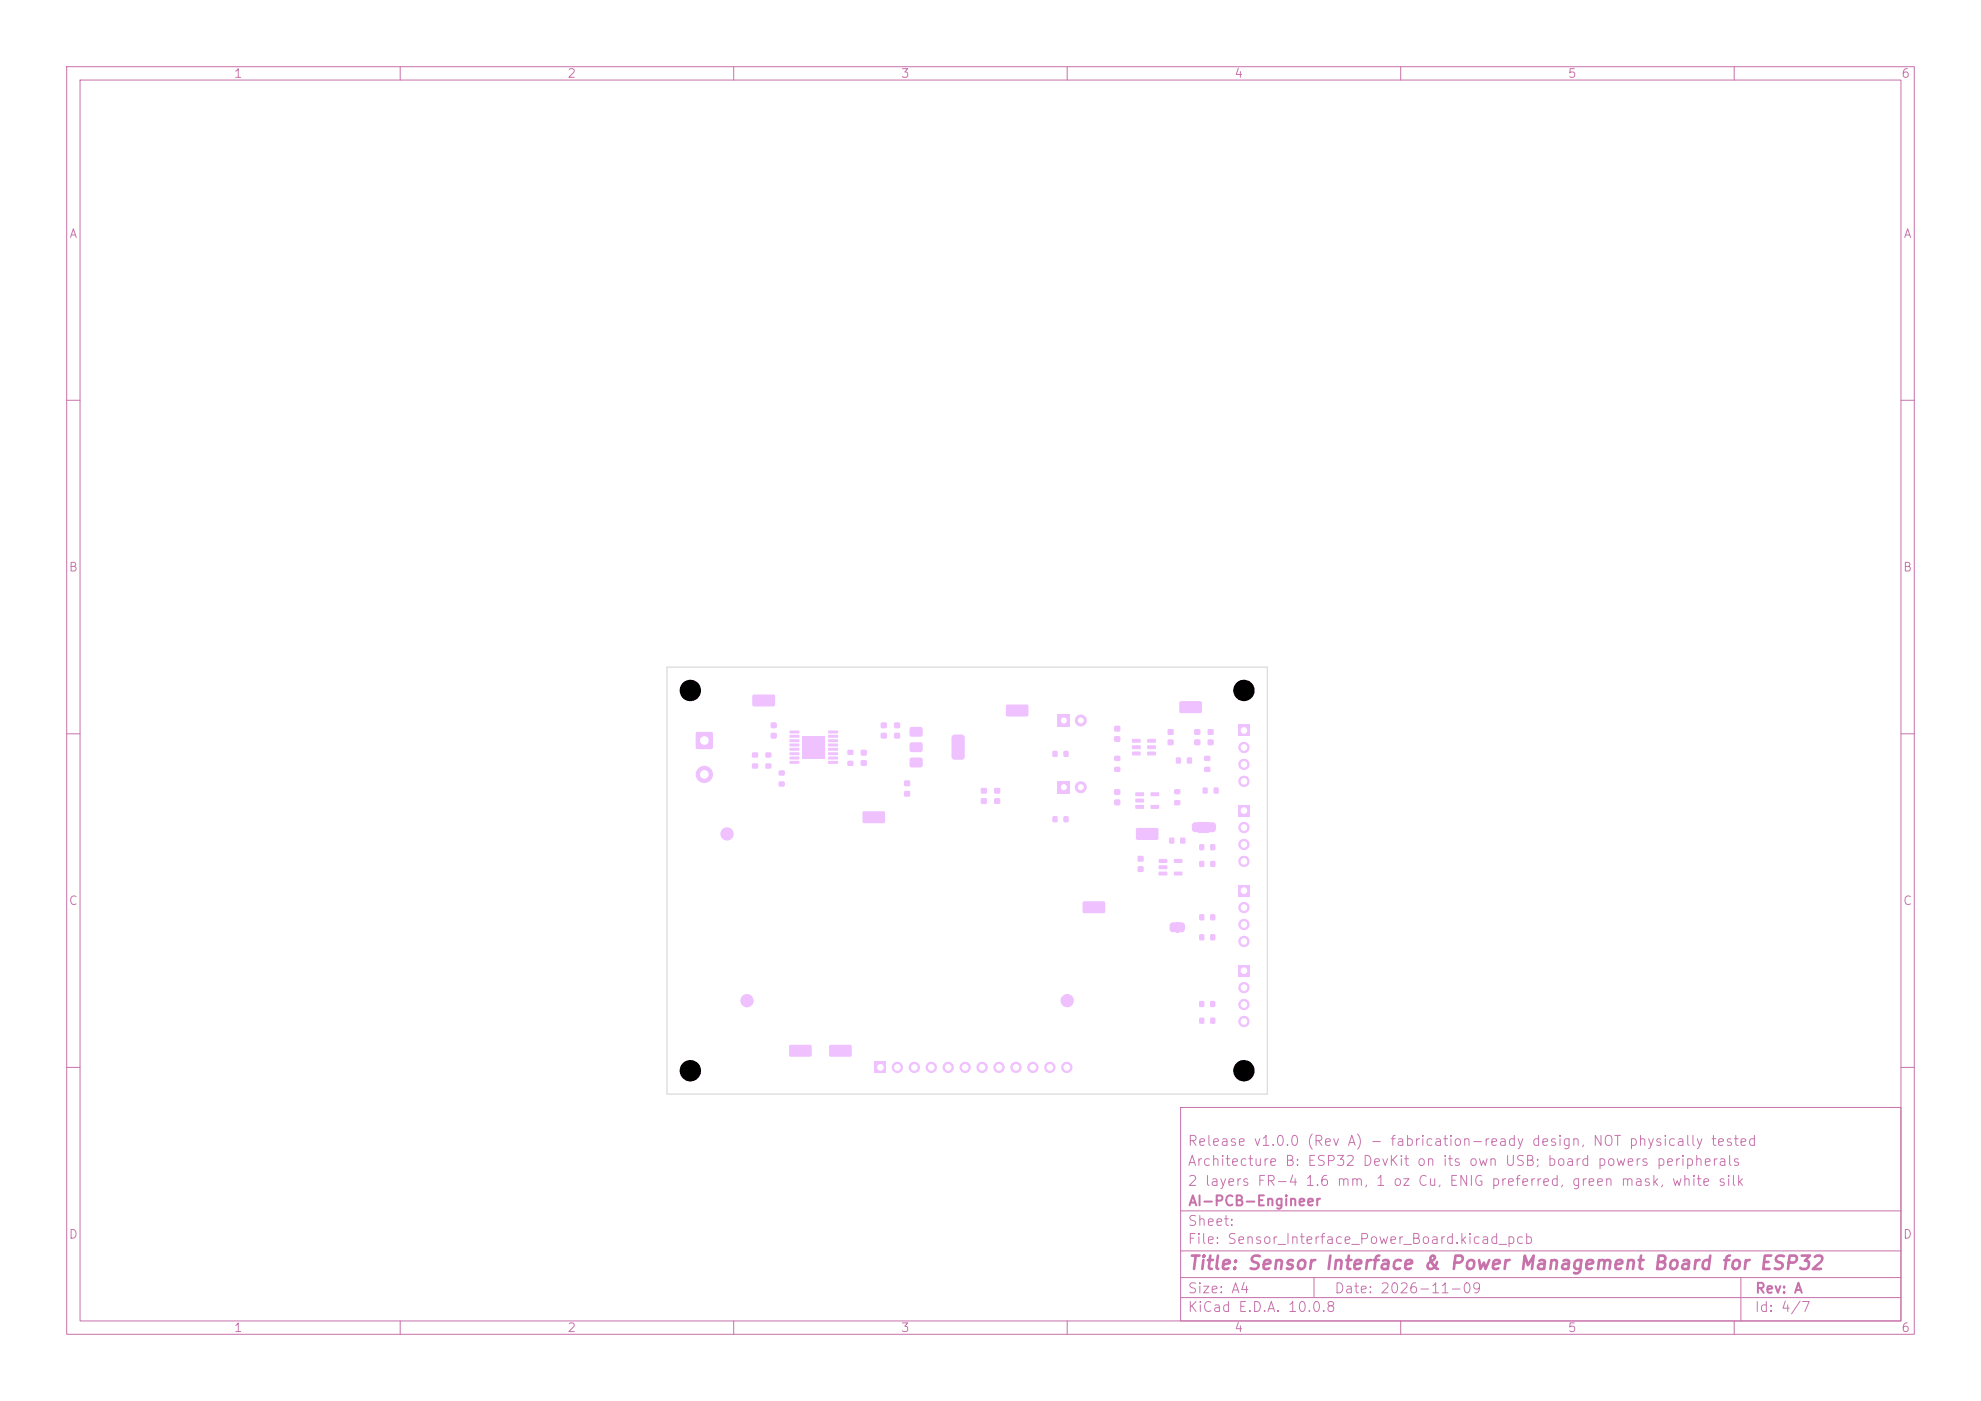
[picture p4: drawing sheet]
<svg xmlns="http://www.w3.org/2000/svg" width="297mm" height="210mm" viewBox="0 0 297 210" stroke-linecap="round" stroke-linejoin="round" font-family="sans-serif">
<defs><g id="words">
<text font-size="2" fill="#c872ab" x="178" y="190.8">Title: Sensor Interface &amp; Power Management Board for ESP32</text>
<g font-size="1.5" fill="#c872ab">
<text x="178" y="172.1">Release v1.0.0 (Rev A) - fabrication-ready design, NOT physically tested</text>
<text x="178" y="178.1">2 layers FR-4 1.6 mm, 1 oz Cu, ENIG preferred, green mask, white silk</text>
<text x="178" y="175.1">Architecture B: ESP32 DevKit on its own USB; board powers peripherals</text>
<text x="178" y="184.1">Sheet:</text>
<text x="178" y="181.1">AI-PCB-Engineer</text>
<text x="178" y="186.8">File: Sensor_Interface_Power_Board.kicad_pcb</text>
<text x="178" y="197">KiCad E.D.A. 10.0.8</text>
<text x="178" y="194.2">Size: A4</text>
<text x="200" y="194.2">Date: 2026-11-09</text>
<text x="263" y="197">Id: 4/7</text>
<text x="263" y="194.2">Rev: A</text>
</g>
<g font-size="1.3" fill="#c872ab">
<text x="35" y="12">1</text>
<text x="85" y="12">2</text>
<text x="135" y="12">3</text>
<text x="185" y="12">4</text>
<text x="235" y="12">5</text>
<text x="285" y="12">6</text>
<text x="10.3" y="36">A</text>
<text x="285.3" y="36">A</text>
<text x="10.2" y="86">B</text>
<text x="285.2" y="86">B</text>
<text x="10.2" y="136">C</text>
<text x="285.2" y="136">C</text>
<text x="10.2" y="186">D</text>
<text x="285.2" y="186">D</text>
<text x="35" y="200">1</text>
<text x="85" y="200">2</text>
<text x="135" y="200">3</text>
<text x="185" y="200">4</text>
<text x="235" y="200">5</text>
<text x="285" y="200">6</text>
</g>
</g></defs>
<g fill="none" stroke="#c872ab" stroke-width=".15">
<path d="M10 10h277v190h-277zM12 12h273v186h-273zM60 10v2M110 10v2M160 10v2M210 10v2M260 10v2M10 60h2M285 60h2M10 110h2M285 110h2M10 160h2"/>
<path d="M177 166h108v32h-108zM285 160h2M60 198v2M110 198v2M160 198v2M177 194.5h108M177 191.5h108M177 187.5h108M177 181.5h108M197 191.5v3M210 198v2M260 198v2"/>
<path d="M261 191.5v6.5"/>
</g>
<g fill="#efc1ff">
<path d="M179.7 123.2h1.6v1.6h-1.6z"/>
<path d="M176.3 138.2h.3v1.6h-.3z"/>
<path d="M181.5 129.1h.7v.8h-.7z"/>
<path d="M179.8 129.1h.7v.8h-.7z"/>
<path d="M167.1 108.8h.8v.8h-.8z"/>
<path d="M167.1 110.4h.8v.8h-.8z"/>
<path d="M170.2 118.8h1.2l.1 .5-.1 .1-1.1-.1-.1-.1z"/>
<path d="M170.2 119.7h1.2l.1 .5-.1 .1h-1.1l-.1-.1z"/>
<path d="M170.2 120.7h1.2l.1 .5-.1 .1-1.1-.1-.1-.1z"/>
<path d="M172.5 120.7h1.2l.1 .5-.2 .1-1-.1-.1-.1z"/>
<path d="M172.5 118.8h1.2l.1 .5-.2 .1-1-.1-.1-.1z"/>
<path d="M136.4 109.1l.3-.1h1.5l.1 .3v1l-.3 .2-1.5-.1-.2-.3z"/>
<path d="M136.4 111.4l.3-.1h1.5l.1 .3v1l-.3 .2-1.5-.1-.2-.3z"/>
<path d="M142.8 110.2l.2-.1h1.1l.5 .3 .1 3-.3 .4-1.4 .1-.3-.3-.1-3z"/>
<path d="M136.4 113.7l.3-.1h1.5l.1 .3v1l-.3 .2-1.5-.1-.2-.3z"/>
<path d="M176.9 105.2l3.1-.1 .2 .3v1.3l-.3 .2h-2.9l-.2-.2z"/>
<path d="M131.2 159.2h1.6v1.7h-1.6z"/>
<path d="M129.4 121.7l3.1-.1 .2 .3v1.3l-.3 .2h-2.9l-.2-.2z"/>
<path d="M170.6 128.3h.8v.8h-.8z"/>
<path d="M170.6 129.9h.8v.8h-.8z"/>
<path d="M157.8 112.6h.7v.8h-.7z"/>
<path d="M159.5 112.6h.7v.8h-.7z"/>
<path d="M185.7 120.7h1.6v1.7h-1.6z"/>
<path d="M167.1 118.3h.8v.8h-.8z"/>
<path d="M167.1 119.9h.8v.8h-.8z"/>
<path d="M178.8 123.4l.3-.1h.7v1.5l-.7-.1-.3-.1-.1-.3z"/>
<path d="M180 123.3h1v1.5h-1z"/>
<path d="M181.2 123.3h.8l.3 .3v.7l-.3 .4-.8 .1z"/>
<path d="M179.8 137.1h.7v.8h-.7z"/>
<path d="M181.5 137.1h.7v.8h-.7z"/>
<path d="M181.1 109.3h.8v.8h-.8z"/>
<path d="M181.1 110.9h.8v.8h-.8z"/>
<path d="M185.7 108.7h1.6v1.7h-1.6z"/>
<path d="M176.1 118.3h.8v.7h-.8z"/>
<path d="M176.1 120h.8v.7h-.8z"/>
<path d="M167.1 113.3h.8v.7h-.8z"/>
<path d="M167.1 115h.8v.7h-.8z"/>
<path d="M150.9 105.7l3.1-.1 .2 .3v1.3l-.3 .2h-2.9l-.2-.2z"/>
<path d="M118.4 156.7l3.1-.1 .2 .3v1.3l-.3 .2h-2.9l-.2-.2z"/>
<path d="M114.8 112.8h.8v.7h-.8z"/>
<path d="M114.8 114.5h.8v.7h-.8z"/>
<path d="M182 118.1h.7v.8h-.7z"/>
<path d="M180.3 118.1h.7v.8h-.7z"/>
<path d="M132.1 108.3h.8v.8h-.8z"/>
<path d="M132.1 109.9h.8v.8h-.8z"/>
<path d="M175.5 138.4l.3-.1h.5v1.5l-.5-.1-.3-.1-.2-.3z"/>
<path d="M176.6 138.3h.7l.3 .3v.7l-.3 .4-.7 .1z"/>
<path d="M170.4 124.2l3.1-.1 .2 .3v1.3l-.3 .2h-2.9l-.2-.2z"/>
<path d="M176.3 113.6h.7v.8h-.7z"/>
<path d="M178 113.6h.7v.8h-.7z"/>
<path d="M134.1 108.3h.8v.8h-.8z"/>
<path d="M134.1 109.9h.8v.8h-.8z"/>
<path d="M173.7 128.8h1.2l.1 .5-.1 .1-1.1-.1-.1-.1z"/>
<path d="M173.7 129.7h1.2l.1 .5-.1 .1h-1.1l-.1-.1z"/>
<path d="M173.7 130.7h1.2l.1 .5-.1 .1-1.1-.1-.1-.1z"/>
<path d="M176 130.7h1.2l.1 .5-.2 .1-1-.1-.1-.1z"/>
<path d="M176 128.8h1.2l.1 .5-.2 .1-1-.1-.1-.1z"/>
<path d="M179.8 140.1h.7v.8h-.7z"/>
<path d="M181.5 140.1h.7v.8h-.7z"/>
<path d="M169.7 110.8h1.2l.1 .5-.1 .1-1.1-.1-.1-.1z"/>
<path d="M169.7 111.7h1.2l.1 .5-.1 .1h-1.1l-.1-.1z"/>
<path d="M169.7 112.7h1.2l.1 .5-.1 .1-1.1-.1-.1-.1z"/>
<path d="M172 112.7h1.2l.1 .5-.2 .1-1-.1-.1-.1z"/>
<path d="M172 111.7h1.2l.1 .5-.2 .1h-1l-.1-.1z"/>
<path d="M172 110.8h1.2l.1 .5-.2 .1-1-.1-.1-.1z"/>
<path d="M147.1 118.1h.8v.8h-.8z"/>
<path d="M147.1 119.7h.8v.8h-.8z"/>
<path d="M127.1 112.4h.8v.7h-.8z"/>
<path d="M127.1 114.1h.8v.7h-.8z"/>
<path d="M162.4 135.2l3.1-.1 .2 .3v1.3l-.2 .2h-3l-.2-.2z"/>
<path d="M157.8 122.4h.7v.8h-.7z"/>
<path d="M159.5 122.4h.7v.8h-.7z"/>
<path d="M129.1 112.4h.8v.8h-.8z"/>
<path d="M129.1 114h.8v.8h-.8z"/>
<path d="M179.8 126.6h.7v.8h-.7z"/>
<path d="M181.5 126.6h.7v.8h-.7z"/>
<path d="M116.8 115.5h.8v.7h-.8z"/>
<path d="M116.8 117.2h.8v.7h-.8z"/>
<path d="M104.4 109.8h2.4v2.4h-2.4z"/>
<path d="M185.7 132.7h1.6v1.7h-1.6z"/>
<path d="M124.4 156.7l3.1-.1 .2 .3v1.3l-.3 .2h-2.9l-.2-.2z"/>
<path d="M175.1 109.3h.8v.8h-.8z"/>
<path d="M175.1 110.9h.8v.8h-.8z"/>
<path d="M179.1 109.3h.8v.8h-.8z"/>
<path d="M179.1 110.9h.8v.8h-.8z"/>
<path d="M180.6 113.3h.8v.7h-.8z"/>
<path d="M180.6 115h.8v.7h-.8z"/>
<path d="M158.6 117.1h1.8v1.8h-1.8z"/>
<path d="M158.6 107.1h1.8v1.8h-1.8z"/>
<path d="M185.7 144.7h1.6v1.7h-1.6z"/>
<path d="M175.3 125.6h.7v.8h-.7z"/>
<path d="M177 125.6h.7v.8h-.7z"/>
<path d="M135.6 117h.8v.8h-.8z"/>
<path d="M135.6 118.6h.8v.8h-.8z"/>
<path d="M120.4 110.4h3.2v3.3h-3.2z"/>
<path d="M118.4 109.5h1.4v.4h-1.4z"/>
<path d="M118.4 110.2h1.4v.3l-1.4 .1z"/>
<path d="M118.4 110.8h1.4v.4h-1.4z"/>
<path d="M118.4 111.5h1.4v.3l-1.4 .1z"/>
<path d="M118.4 112.1h1.4v.4h-1.4z"/>
<path d="M118.4 112.8h1.4v.3l-1.4 .1z"/>
<path d="M118.4 113.4h1.4v.4h-1.4z"/>
<path d="M118.4 114.1h1.4v.3l-1.4 .1z"/>
<path d="M124.2 114.1h1.4v.3l-1.4 .1z"/>
<path d="M124.2 113.4h1.4v.4h-1.4z"/>
<path d="M124.2 112.8h1.4v.3l-1.4 .1z"/>
<path d="M124.2 112.1h1.4v.4h-1.4z"/>
<path d="M124.2 111.5h1.4v.3l-1.4 .1z"/>
<path d="M124.2 110.8h1.4v.4h-1.4z"/>
<path d="M124.2 110.2h1.4v.3l-1.4 .1z"/>
<path d="M124.2 109.5h1.4v.4h-1.4z"/>
<path d="M149.1 118.1h.8v.8h-.8z"/>
<path d="M149.1 119.7h.8v.8h-.8z"/>
<path d="M181.5 150.1h.7v.8h-.7z"/>
<path d="M179.8 150.1h.7v.8h-.7z"/>
<path d="M181.5 152.6h.7v.8h-.7z"/>
<path d="M179.8 152.6h.7v.8h-.7z"/>
<path d="M112.8 112.8h.8v.7h-.8z"/>
<path d="M112.8 114.5h.8v.7h-.8z"/>
<path d="M112.9 104.2l3.1-.1 .2 .3v1.3l-.3 .2h-2.9l-.2-.2z"/>
<path d="M115.6 108.3h.8v.8h-.8z"/>
<path d="M115.6 109.9h.8v.8h-.8z"/>
<circle cx="134.5" cy="160" r=".85"/>
<circle cx="137.1" cy="160" r=".85"/>
<circle cx="139.6" cy="160" r=".85"/>
<circle cx="142.2" cy="160" r=".85"/>
<circle cx="144.7" cy="160" r=".85"/>
<circle cx="147.2" cy="160" r=".85"/>
<circle cx="149.8" cy="160" r=".85"/>
<circle cx="152.3" cy="160" r=".85"/>
<circle cx="154.9" cy="160" r=".85"/>
<circle cx="157.4" cy="160" r=".85"/>
<circle cx="159.9" cy="160" r=".85"/>
<circle cx="186.5" cy="124" r=".85"/>
<circle cx="186.5" cy="126.6" r=".85"/>
<circle cx="186.5" cy="129.1" r=".85"/>
<circle cx="186.5" cy="112" r=".85"/>
<circle cx="186.5" cy="114.6" r=".85"/>
<circle cx="186.5" cy="117.1" r=".85"/>
<circle cx="186.5" cy="160.5" r="1.6"/>
<circle cx="109" cy="125" r="1"/>
<circle cx="112" cy="150" r="1"/>
<circle cx="160" cy="150" r="1"/>
<circle cx="105.6" cy="116.1" r="1.3"/>
<circle cx="186.5" cy="136" r=".85"/>
<circle cx="186.5" cy="138.6" r=".85"/>
<circle cx="186.5" cy="141.1" r=".85"/>
<circle cx="186.5" cy="103.5" r="1.6"/>
<circle cx="162" cy="118" r=".9"/>
<circle cx="162" cy="108" r=".9"/>
<circle cx="103.5" cy="160.5" r="1.6"/>
<circle cx="186.5" cy="148" r=".85"/>
<circle cx="186.5" cy="150.6" r=".85"/>
<circle cx="186.5" cy="153.1" r=".85"/>
<circle cx="103.5" cy="103.5" r="1.6"/>
</g>
<path d="M100 100h90v64h-90z" fill="none" stroke="#d0d2cd" stroke-width=".15"/>
<g fill="#fff">
<circle cx="132" cy="160" r=".5"/>
<circle cx="134.5" cy="160" r=".5"/>
<circle cx="137.1" cy="160" r=".5"/>
<circle cx="139.6" cy="160" r=".5"/>
<circle cx="142.2" cy="160" r=".5"/>
<circle cx="144.7" cy="160" r=".5"/>
<circle cx="147.2" cy="160" r=".5"/>
<circle cx="149.8" cy="160" r=".5"/>
<circle cx="152.3" cy="160" r=".5"/>
<circle cx="154.9" cy="160" r=".5"/>
<circle cx="157.4" cy="160" r=".5"/>
<circle cx="159.9" cy="160" r=".5"/>
<circle cx="186.5" cy="121.5" r=".5"/>
<circle cx="186.5" cy="124" r=".5"/>
<circle cx="186.5" cy="126.6" r=".5"/>
<circle cx="186.5" cy="129.1" r=".5"/>
<circle cx="186.5" cy="109.5" r=".5"/>
<circle cx="186.5" cy="112" r=".5"/>
<circle cx="186.5" cy="114.6" r=".5"/>
<circle cx="186.5" cy="117.1" r=".5"/>
</g>
<circle cx="186.5" cy="160.5" r="1.6" fill="#000"/>
<g fill="#fff">
<circle cx="105.6" cy="111" r=".65"/>
<circle cx="105.6" cy="116.1" r=".65"/>
<circle cx="186.5" cy="133.5" r=".5"/>
<circle cx="186.5" cy="136" r=".5"/>
<circle cx="186.5" cy="138.6" r=".5"/>
<circle cx="186.5" cy="141.1" r=".5"/>
</g>
<circle cx="186.5" cy="103.5" r="1.6" fill="#000"/>
<g fill="#fff">
<circle cx="159.5" cy="118" r=".45"/>
<circle cx="162" cy="118" r=".45"/>
<circle cx="159.5" cy="108" r=".45"/>
<circle cx="162" cy="108" r=".45"/>
</g>
<circle cx="103.5" cy="160.5" r="1.6" fill="#000"/>
<g fill="#fff">
<circle cx="186.5" cy="145.5" r=".5"/>
<circle cx="186.5" cy="148" r=".5"/>
<circle cx="186.5" cy="150.6" r=".5"/>
<circle cx="186.5" cy="153.1" r=".5"/>
</g>
<circle cx="103.5" cy="103.5" r="1.6" fill="#000"/>
<use href="#words"/>
</svg>
